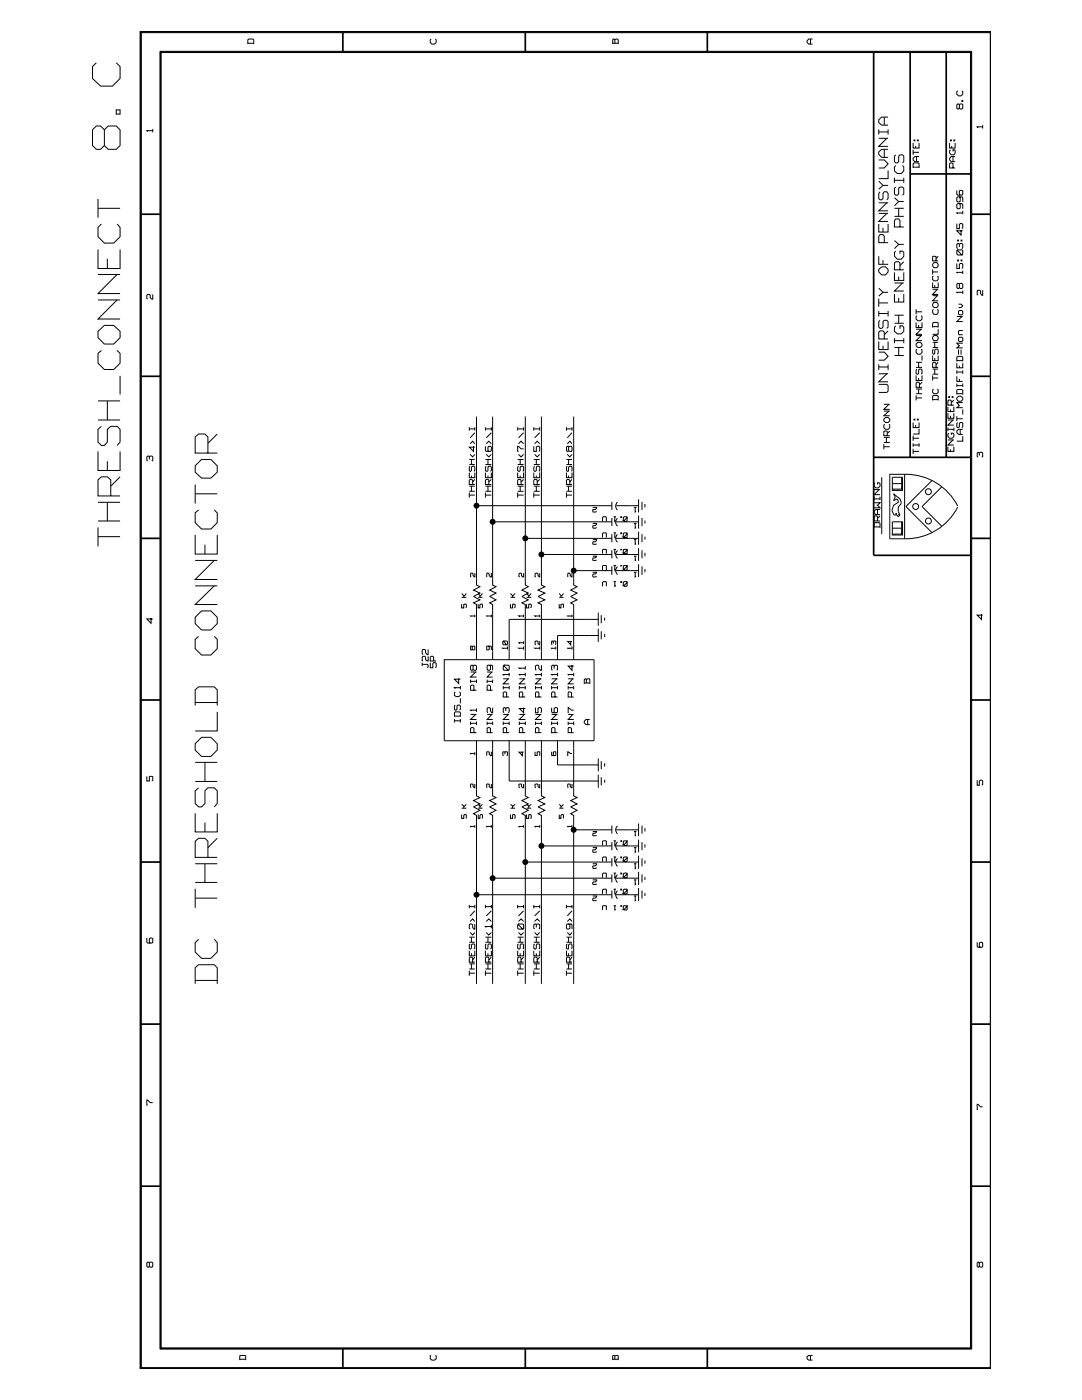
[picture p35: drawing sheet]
<svg xmlns="http://www.w3.org/2000/svg" width="216mm" height="279mm" viewBox="0 0 216 279" stroke-linecap="round" stroke-linejoin="round" font-family="sans-serif">
<g fill="none" stroke="#000" stroke-width=".2">
<path d="M19.2 12.5l-.7 .8v2.4l1.6 1.5h2.3l1.6-1.5v-2.4l-.8-.8M28.2 6.5h169.4v266.5h-169.4zM31.9 10.2h162v259h-162zM49.4 8.8v-.8l.2-.2h.9l.1 .2v.8M49.4 8.6h1.2M86 7.8l-.1 .2v.5l.3 .3h.5l.3-.3v-.5l-.1-.2M122.3 8.6h1.1M122.7 8.6v-.6l.5-.2 .2 .2v.8M122.7 8l-.4-.2v1M161.7 7.8v1M162.1 7.8h-.7l-.4 .3v.4l.4 .3h.7M191.1 18.1l-.2 .2v.5l.4 .3h.5l.3-.3v-.5l-.2-.2"/>
<path d="M19.6 39.7v3.7M20.8 25.9l-.7-.8h-.9l-.7 .8v3.1l.7 .8h.9l.7-.8M21.6 25.1h1.6l.8 .8v3.1l-.8 .8h-1.6l-.8-.8v-3.1zM23.2 21.9h.8v.9h-.8zM30.5 26.1h-1.2l.2 .1M30.5 25.7v.7M175.3 31.9h1.1l.8 .8-.8 .8h-1.1M175.3 25.8v1M175.3 36.2l.9 .8M175.3 27.6h1.9M175.3 26.3h1.9M175.6 38.3l-.3 .3v1l.3 .3h.3l.3-.3v-1l.2-.3h.6l.2 .3v1l-.2 .3"/>
<path d="M176.4 23.4v1.6M176.4 29.8v1.6M177 27.6l-1.7 1.6h1.9M177.2 37h-1l-.9 .8M177.2 34v1.6h-1.9M177.2 29.8h-1.3l-.6 .5v.5l.6 .6h1.3M177.2 23.4h-1.3l-.6 .5v.6l.6 .5h1.3M177.2 25.8v1M178.5 35.5v1M178.5 39.5l.8 .7M178.5 36h1.8M178.7 37.3l-.2 .3v1.1l.2 .2h.4l.2-.2v-1.1l.3-.3h.5l.2 .3v1.1l-.2 .2"/>
<path d="M178.7 33l-.2 .4v.7l.6 .5h.7l.5-.5v-.7l-.2-.4M178.7 30.9l-.2 .3v1.1l.2 .2h.4l.2-.2v-1.1l.3-.3h.5l.2 .3v1.1l-.2 .2M180.3 35.5v1M182.2 33.5v-.8l.2-.2h.8l.2 .2v.8M182.2 28.5v1h1.2v-1M182.2 33.4h1.2M182.2 29.9v1M182.2 30.4h1.2M182.4 27.9h.1v.2h-.1zM182.7 29.1v.4M182.9 31.2v1.1M183 27.9h.2v.2h-.2z"/>
<path d="M183.4 31.2h-.9l-.3 .4v.3l.3 .4h.9M189.5 28.5v1h1.1v-1M189.7 27.9h.1v.2h-.1zM189.7 29.9l-.2 .2v.5l.3 .3h.5l.3-.3-.1-.7h-.3v.3M189.9 29.1v.4M190.2 33.5v-.8l-.5-.2-.2 .2v.8h1.1M190.2 31.2v1.1M190.3 27.9h.2v.2h-.2zM190.6 31.2h-.8l-.3 .4v.3l.3 .4h.8M190.9 38v.8l.2 .1h.8l.2-.1v-.7h-.7v.7l.2 .1M191.4 39.3l.2 .2v.6l-.2 .2h-.3l-.2-.2v-.6l.2-.2h.8l.2 .2v.8M191.4 20.9l.2-.2h.3l.2 .2v.7l-.2 .2h-.3l-.2-.2z"/>
<path d="M191.4 20.9l-.1-.2-.4 .2v.7l.2 .2 .3-.2M191.9 20.1h.2v.1h-.2zM196.1 25.3h-1.1l.2 .2M196.1 25v.7M19.6 49.8v3.8h4.4v-3.8M19.6 41.6h4.4M19.6 59.9h4.4M19.6 54.8h4.4M20.2 44.7l-.6 .7v1.8l1.2 1.3h1.9l1.3-1.3v-1.8l-.6-.7M21.4 51.6v2M23.4 59.9l-3.8 3.8h4.4M23.4 54.8l-3.8 3.8h4.4"/>
<path d="M30.5 58.8v.9l-.5-.3v-.5l-.2-.1h-.3l-.2 .1v.7l.2 .1M175.3 53.8l.6-.5h.8l.5 .5v.5l-.5 .6h-.8l-.6-.6zM175.3 51.1v1.6h1.9M175.3 44.7v1.6h1.9v-1.6M175.3 59.6v1.6M175.3 57.5l.9 .8M175.3 42.6h1.9M175.3 40.5h1.9M176.2 45.5v.8M176.2 51.9v.8M176.4 48.4v-1.2l-.2-.4h-.6l-.3 .4v1.2h1.9M177 42.6l-1.7 1.6h1.9"/>
<path d="M177 40.5l-1.7 1.6h1.9M177.2 58.3h-1l-.9 .8M178.5 58.7v1.6h1.8v-1.6M178.5 54.4v1.6h1.8v-1.6M178.5 56.5h1.8M178.5 48l.8 .8M178.5 43.2h1.8M178.5 41.6h1.8M178.7 50.1l-.2 .3v.7l.6 .6h.7l.5-.6v-.7l-.2-.3h-.5v.5M179.3 41.6v1.6M179.3 55.2v.8M179.3 59.4v.9"/>
<path d="M179.6 53.8v-1.3l-.3-.3h-.6l-.2 .3v1.3h1.8M179.6 45.3v-1.3l-.3-.3h-.6l-.2 .3v1.3h1.8M180.1 56.5l-1.6 1.6h1.8M180.3 48.8h-1l-.8 .8M180.3 40.2h-1l-.8 .9M180.3 52.2l-.7 .8M186.1 56.4v1h1.1v-1M186.1 53.8v1M186.1 59h1.1M186.1 57.7h1.1M186.1 54.3h1.1M186.3 55.1l-.2 .1v.6l.3 .2h.5l.3-.2v-.6l-.2-.1"/>
<path d="M186.4 52.4h.5l.3 .3v.4l-.3 .3h-.5l-.3-.3v-.4zM186.5 56.9v.5M186.8 52.1v-.9h-.7v.9h1.1M187 59l-.9 1h1.1M187 57.7l-.9 1.1h1.1M187.2 51.1l-.4 .5M190.9 52.6v1h.5v-.9l.2-.1h.3l.2 .1v.7l-.2 .2M190.9 50l.2-.1v.1l.8 .9h-.8l-.2-.2zM190.9 44.6v1h.5v-.8l.2-.2h.3l.2 .2v.7l-.2 .1M191.1 51.9h.2v.2h-.2zM191.1 47.9h.2v.2h-.2zM191.1 49.9h.8l.2 .1v.7l-.2 .2"/>
<path d="M191.4 56.7l.2-.1h.3l.2 .1v.7l-.2 .2h-.3l-.2-.2zM191.4 56.7l-.1-.1-.4 .1v.7l.2 .2 .3-.2M191.4 49.3v-.5l-.3-.2-.2 .2v.6l.2 .2M191.4 48.8l.2-.2h.3l.2 .2v.6l-.2 .2M191.4 40.6l.2 .2v.7l-.2 .2h-.3l-.2-.2v-.7l.2-.2h.8l.2 .2v.9M191.8 51.9h.1v.2h-.1zM191.8 47.9h.1v.2h-.1zM191.8 45.9v1l-.9-.8h1.2M192.1 58.3h-1.2l.2 .2M192.1 54.4h-1.2l.2 .1M192.1 42.5h-1.2l.2 .2M192.1 42.1v.7"/>
<path d="M192.1 54v.7M192.1 58v.7M196.1 57.9v1h-.2l-.2-.3v-.5l-.3-.2-.4 .2v.7l.2 .1M19.6 66.1l1.2-1.2h1.9l1.3 1.2v1.3l-1.3 1.3h-1.9l-1.2-1.3zM20.2 69.9l-.6 .6v2l1.2 1.2h1.9l1.3-1.2v-2l-.6-.6M24 75v3.7M175.3 76.7h1.7l.2 .3v1.1l-.2 .2h-1.7M175.3 70.3h1.1l.8 .8-.8 .8h-1.1M175.3 68.2v1.6h1.9v-1.6M175.3 74.6h1.9M175.3 62.1v1.1M175.3 72.7v1.1"/>
<path d="M175.3 73.2h1.9M175.3 62.6h1.9M175.3 60.5h1.9M175.6 63.9l-.3 .3v1.1l.3 .2h.3l.3-.2v-1.1l.2-.3h.6l.2 .3v1.1l-.2 .2M176.2 69v.8M176.4 67.6v-1.3l-.2-.3h-.6l-.3 .3v1.3h1.9M177 74.6l-1.7 1.6h1.9M177.2 62.1v1.1M177.2 72.7v1.1M177.2 66l-.8 .8M178.5 71h1.8M178.5 69.3h1.8"/>
<path d="M178.5 67.5v1M178.5 68h1.8M178.5 64.5h1.8M178.5 62.9h1.8M178.7 65l-.2 .4v.7l.6 .5h.7l.5-.5v-.7l-.2-.4h-.5v.6M179.3 62.9v1.6M179.3 69.3v1.7M180.3 67.5v1M182.8 74.9v1h1.2v-1M182.8 68.7l.3-.4h.5l.4 .4v.3l-.4 .3h-.5l-.3-.3zM182.8 64.3v1.1h1.2v-1.1M182.8 78.6h1.2"/>
<path d="M182.8 61.7v1M182.8 78.9v1M182.8 79.4h1.2M182.8 77.6h1.2M182.8 73.3h1.2M182.8 72.3h1.2M182.8 67h1.2M182.8 65.7h1.2M182.8 62.2h1.2M183 73.7l-.2 .1v.7l.3 .2 .2-.2v-.7l.2-.1h.3l.2 .1v.7l-.2 .2M183 69.7l-.2 .1v.6l.3 .3h.5l.4-.3v-.6l-.2-.1M183 63l-.2 .2v.5l.3 .3h.5l.4-.3v-.5l-.2-.2"/>
<path d="M183.3 64.9v.5M183.3 72.3v1M183.3 75.4v.5M183.3 77.6v1M183.5 77.3v-.8l-.2-.2h-.3l-.2 .2v.8h1.2M183.8 67l-1 1h1.2M183.8 65.7l-1 1h1.2M184 76.3l-.5 .5M184 71v1M186.1 79.9v-.8l.2-.2h.7l.2 .2v.8M186.1 71v1h1.1v-1M186.1 65.4v-.9l.2-.2h.7l.2 .2v.9"/>
<path d="M186.1 69.3h1.1M186.1 79.8h1.1M186.1 74.9v1M186.1 75.4h1.1M186.1 74.7h1.1M186.1 73.7h1.1M186.1 68.3h1.1M186.1 65.2h1.1M186.3 77.6l-.2 .2v.5l.3 .3h.5l.3-.3v-.5l-.2-.2M186.3 69.7l-.2 .1v.7l.2 .2 .2-.2v-.7l.3-.1 .4 .1v.7l-.2 .2M186.3 61.7l-.2 .2v.5l.3 .3h.5l.3-.3v-.5l-.2-.2M186.4 67h.5l.3 .3v.3l-.3 .4h-.5l-.3-.4v-.3z"/>
<path d="M186.4 60.4h.5l.3 .3v.3l-.3 .4h-.5l-.3-.4v-.3zM186.5 68.3v1M186.5 71.5v.5M186.5 73.7v1M186.8 73.3v-.8l-.5-.2-.2 .2v.8h1.1M187.2 65.7v1h-1.1M187.2 72.3l-.4 .5M189.3 79.2h.2v.1h-.2zM190 79.2h.2v.1h-.2zM190.3 79.8l-.5 .5M190.9 79.4l.4-.3h.5l.3 .3v.4l-.3 .3h-.5l-.4-.3zM190.9 78.7v-.8l.2-.2h.8l.2 .2v.8"/>
<path d="M190.9 75.1v1h1.2M190.9 72.5v.9h1.2v-.9M190.9 72.1v-.8l.2-.2h.8l.2 .2v.8M190.9 73.9v.7M190.9 76.5v.7M190.9 78.6h1.2M190.9 77h1.2M190.9 74.3h1.2M190.9 72h1.2M190.9 63.2h1.2M191.3 67.5l.1-.2h.5l.2 .2v.5l-.2 .2h-.5l-.1-.2zM191.3 60.7h.5l.3 .3-.3 .4h-.5"/>
<path d="M191.3 69.8v1M191.3 66.8h.8M191.4 62h.5l.2 .1v.6l-.2 .1h-.5l-.1-.1v-.6zM191.4 73v.4M191.4 75.6v.5M191.8 69.8v1M191.9 63.2l-1 1h1.2M192.1 68.5h-1.2l.5 .5-.5 .4h1.2M192.1 66h-.7l-.1 .1v.5l.1 .2M192.1 73.9v.7M192.1 76.5v.7M19.6 90.1v3.8h4.4v-3.8"/>
<path d="M19.6 83.8h4.4M19.6 80h4.4M20.2 85.1l-.6 .6v2.5l.6 .7h.6l.6-.7v-2.5l.7-.6h1.3l.6 .6v2.5l-.6 .7M21.4 80v3.8M21.4 92v1.9M22.1 99v-3.2l-.7-.6h-1.2l-.6 .6v3.2h4.4M24 95.2l-1.9 1.8M29.8 91.7v-.5l-.3-.2-.2 .2v.7l.2 .1M29.8 91.2l.2-.2h.3l.2 .2v.7l-.2 .1M38.9 93l1.3-1.3h1.9l1.2 1.3v1.2l-1.2 1.2h-1.9l-1.3-1.2zM38.9 96.7v3.8M38.9 98.6h4.4"/>
<path d="M41.5 90.4v-3.2l-.6-.6h-1.3l-.7 .6v3.2h4.4M43.3 86.6l-1.8 1.9M93.6 94.3v1h1.1v-1M93.6 98.8h1.1M93.6 98h1.1M93.6 97h1.1M93.6 92.7h1.1M93.6 91.7h1.1M93.6 85.6h1.1M93.6 85.3v.6M93.6 98.3v1M93.8 93l-.2 .2v.7l.3 .2 .2-.2v-.7l.5-.2 .1 .2v.7l-.1 .2"/>
<path d="M93.8 90.7l.5 .5 .4-.5M93.8 88.6l.5-.5 .4 .5M94.1 91.7v1M94.1 94.9v.4M94.1 97v1M94.3 96.7v-.9l-.5-.1-.2 .1v.9h1.1M94.5 89.1v1l-.9-.9h1.1M94.7 85.3v.6M94.7 95.7l-.4 .5M94.7 86.4l-.9 1M95.1 83.1v17.8M96.9 94.3v1h1.1v-1"/>
<path d="M96.9 89.1v.8l.1 .2h.9l.1-.2v-.7l-.1-.1h-.4l-.1 .1v.7l.1 .2M96.9 98.8h1.1M96.9 98h1.1M96.9 97h1.1M96.9 92.7h1.1M96.9 91.7h1.1M96.9 85.6h1.1M96.9 85.3v.6M96.9 98.3v1M97 93l-.1 .2v.7l.1 .2 .4-.2v-.7l.1-.2h.4l.1 .2v.7l-.1 .2M97 90.7l.5 .5 .5-.5M97 88.6l.5-.5 .5 .5"/>
<path d="M97.4 91.7v1M97.4 94.9v.4M97.4 97v1M97.5 96.7v-.9l-.1-.1h-.4l-.1 .1v.9h1.1M98 95.7l-.5 .5M98 86.4l-1 1M98 85.3v.6M98.3 83.1v21M103.3 94.3v1h1.2v-1M103.3 98.8h1.2M103.3 98h1.2M103.3 97h1.2"/>
<path d="M103.3 92.7h1.2M103.3 91.7h1.2M103.3 85.6h1.2M103.3 85.3v.6M103.3 98.3v1M103.5 93l-.2 .2v.7l.3 .2 .2-.2v-.7l.2-.2h.3l.2 .2v.7l-.2 .2M103.5 90.7l.5 .5 .5-.5M103.5 88.6l.5-.5 .5 .5M103.8 91.7v1M103.8 94.9v.4M103.8 97v1M104 96.7v-.9l-.2-.1h-.3l-.2 .1v.9h1.2"/>
<path d="M104.5 89.6h-.5l-.5-.5h-.2v1h.2M104.5 95.7l-.5 .5M104.5 86.4l-1 1M104.5 85.3v.6M104.8 83.1v24.3M106.5 94.3v1h1.2v-1M106.5 89.1v1h.5v-.9l.2-.1h.3l.2 .1v.7l-.2 .2M106.5 98.8h1.2M106.5 98h1.2M106.5 97h1.2M106.5 92.7h1.2M106.5 91.7h1.2"/>
<path d="M106.5 85.6h1.2M106.5 85.3v.6M106.5 98.3v1M106.7 93l-.2 .2v.7l.2 .2 .3-.2v-.7l.2-.2h.3l.2 .2v.7l-.2 .2M106.7 90.7l.5 .5 .5-.5M106.7 88.6l.5-.5 .5 .5M107 91.7v1M107 94.9v.4M107 97v1M107.2 96.7v-.9l-.2-.1h-.3l-.2 .1v.9h1.2M107.7 95.7l-.5 .5M107.7 86.4l-1 1"/>
<path d="M107.7 85.3v.6M108 83.1v27.6M113 94.3v1h1.1v-1M113 85.3v.6M113 98.3v1M113 98.8h1.1M113 98h1.1M113 97h1.1M113 92.7h1.1M113 91.7h1.1M113 85.6h1.1M113.2 93l-.2 .2v.7l.4 .2 .1-.9 .5-.2v1.1"/>
<path d="M113.2 90.7l.5 .5 .4-.5M113.2 88.6l.5-.5 .4 .5M113.5 89.2l.5-.1v1l-.5-.2zM113.5 89.2l-.1-.1-.4 .1v.7l.2 .2 .3-.2M113.5 91.7v1M113.5 94.9v.4M113.5 97v1M113.7 96.7v-.9l-.5-.1-.2 .1v.9h1.1M114.1 95.7l-.4 .5M114.1 86.4l-.9 1M114.1 85.3v.6M114.5 83.1v30.8"/>
<path d="M127.4 99.7v2.6M174.4 99.1v.7M174.4 99.6h1.2M174.4 97.7h1.2M174.6 96.4l-.2 .1v.5l.4 .4h.5l.3-.4v-.5l-.2-.1h-.3v.3M175.4 97.7l-1 1h1.2M175.6 99.1v.7M175.9 95.2v11.4M176.4 83.7l.3-.4h.5l.3 .4v.3l-.3 .3h-.5l-.3-.3zM176.4 88.6v1.1M176.4 89.2h1.1M176.4 88.3h1.1"/>
<path d="M176.4 87.3h1.1M176.4 82h1.1M176.4 80.7h1.1M176.5 84.7l-.1 .1v.5l.3 .4h.5l.3-.4v-.5l-.1-.1M176.9 87.3v1M177 87v-.9h-.6v.9h1.1M177.4 82l-1 1h1.1M177.4 80.7l-1 1h1.1M177.5 94.6v12.9a16.5 16.5 0 0 0 7.8-.9 11.6 11.6 0 0 0 5.8-5.4M177.5 94.7h3.3M177.5 86l-.5 .5M178.1 95.2h2v2.7h-2z"/>
<path d="M178.1 96.5h2M178.3 98.6l1.3 1 .2 .6v.3l-.6 .7v.9l.4 .7-.4 .3-.2-.3h-.6l-.4-.9 .3-1.1 .9-.6v-.3l-.2-.3-.7 .3 .3-.7zM179.9 95.2v2.4h-1.8M180.5 94.7v12.8M180.8 94.7a11.6 11.6 0 0 1 10.3 6.3M182.2 84.3v1h1.2v-1M182.2 87v1M182.2 88.5v.7M182.2 89.6v1M182.2 90.1h1.2M182.2 88.8h1.2M182.2 87.5h1.2"/>
<path d="M182.4 83.7h.1v.1h-.1zM182.7 84.8v.5M183 83.7h.2v.1h-.2zM183.4 85.6v1h-1.2M183.4 88.5v.7M185.9 95.9l-5.1 5.2 5.1 5.2M187.9 97.2l-3.9 3.9 3.9 3.9M189.1 89.2v.9h1.2v-.9M189.1 82.5v1h1.2v-1M189.1 81.2v.9h1.2v-.9M189.1 87.8h1.2M189.1 85.3v.7"/>
<path d="M189.1 85.7h1.2M189.1 83.8h1.2M189.3 86.4l-.2 .2v.5l.4 .4h.5l.3-.4v-.5l-.1-.2h-.4v.4M189.7 81.7v.4M189.7 83v.5M189.7 89.7v.4M189.8 80.9v-.9l-.1-.2h-.4l-.2 .2v.9h1.2M190.2 87.8l-1.1 1h1.2M190.2 83.8l-1.1 1h1.2M190.3 85.3v.7M190.9 83.1v1M190.9 83.6h1.2"/>
<path d="M191.1 84.3l-.2 .2v.7l.4 .1 .1-.1v-.7l.2-.2h.3l.2 .2v.7l-.2 .1M191.6 85.7v1M192.1 87v1.1h-1.2M192.1 85.7h-.8l-.4 .3v.4l.4 .3h.8M192.1 80.3h-1.2l.5 .6-.5 .5h1.2M192.1 81.7v1M195.4 90.9v-.5l-.2-.1-.2 .1v.7l.2 .2M195.4 90.4l.3-.1 .4 .1v.7l-.2 .2M19.6 105.2v3.9M19.6 107.1h4.4M19.6 104h4.4M19.6 100.2h4.4"/>
<path d="M21.4 100.2v3.8M38.9 106.8v3.8h4.4v-3.8M38.9 116.9h4.4M38.9 111.8h4.4M39.6 101.8l-.7 .6v1.9l1.3 1.3h1.9l1.2-1.3v-1.9l-.5-.6M40.9 108.7v1.9M42.8 116.9l-3.9 3.7h4.4M42.8 111.8l-3.9 3.9h4.4M92.1 119.2h.9M92.1 118.4l.4 .5M93 118.4l-.3 .5h-.2v.3M94.7 114.4v.7l-.3-.2v-.3l-.2-.2h-.2l-.1 .2 .1 .5"/>
<path d="M95.4 119.2h.9M95.4 118.4l.4 .5M96.3 118.4l-.4 .5h-.1v.3M98 114.4v.7l-.4-.2v-.3l-.1-.2h-.3l-.1 .2 .1 .5M101.9 119.2h.9M101.9 118.4l.4 .5M102.8 118.4l-.5 .5v.3M104.5 114.4v.7l-.4-.2-.1-.5-.5 .2v.5h.2M105.1 119.2h.9M105.1 118.4l.4 .5M106 118.4l-.5 .5v.3M107.7 114.4v.7l-.3-.2v-.3l-.2-.2-.4 .2v.5h.1"/>
<path d="M111.6 119.2h.8M111.6 118.4l.3 .5M112.4 118.4l-.3 .5h-.2v.3M114.1 114.4v.7l-.3-.2v-.3l-.2-.2h-.2l-.1 .2 .1 .5M118.3 111h.7l-.2 .3h-.4l-.1 .2 .1 .3h.6M118.3 107.7h.7l-.2 .4h-.4l-.1 .2 .1 .3 .6-.1M118.3 104.5h.7l-.2 .4-.5 .1 .1 .4h.5l.1-.2M118.3 114.2h.7l-.2 .4h-.4v.5h.5l.1-.1M118.3 101.3h.7l-.2 .4-.5 .1 .1 .4h.5l.1-.2M120.2 117v-.8l.2-.1h.5l.1 .9M120.2 113.8v-.9h.2h.6v.9M120.2 110.5v-.8l.2-.1 .6 .1v.8"/>
<path d="M120.2 107.3v-.8l.2-.2h.5l.1 1M120.2 104.1v-.8l.2-.2h.5l.1 1M122.1 100.9h-27v15.9l.7 .3-1.3 .7 1.3 .6-1.3 .6 1.3 .7-1.3 .6 .6 .3v11.1M122.1 113.9h-7.6v2.9l.6 .3-1.2 .7 1.2 .6-1.2 .6 1.2 .7-1.2 .6 .6 .3v11.1M122.1 110.7h-14.1v6.1l.7 .3-1.3 .7 1.3 .6-1.3 .6 1.3 .7-1.3 .6 .6 .3v11.1M122.1 107.4h-17.3v9.4l.6 .3-1.3 .7 1.3 .6-1.3 .6 1.3 .7-1.3 .6 .7 .3v11.1M122.1 104.1h-23.8v12.7l.7 .3-1.3 .7 1.3 .6-1.3 .6 1.3 .7-1.3 .6 .6 .3v11.1M122.1 100.2v1.6M122.1 103.4v1.6M122.1 106.6v1.6M122.1 109.8v1.6M122.1 113v1.7"/>
<path d="M122.4 116.1h.5M122.4 112.9h.5M122.4 109.6h.5M122.4 106.3h.5M122.4 103.1h.5M122.7 116.1v.9l.2-.2M122.7 112.9v.9l.2-.2M122.7 109.6v.9l.2-.1M122.7 106.3v1l.2-.1M122.7 103.1v1l.2-.2M122.9 113.9h4.5M122.9 110.7h4.5"/>
<path d="M122.9 107.4h4.5M122.9 104.1h4.5M122.9 100.9h4.5M123.2 113.1a1.02 1.02 0 0 0 0 1.6M123.2 109.9a1.02 1.02 0 0 0 0 1.5M123.2 106.7a1.02 1.02 0 0 0 0 1.5M123.2 103.4a1.02 1.02 0 0 0 0 1.6M123.2 100.2a1.02 1.02 0 0 0 0 1.6M123.9 116.1h.1v.1h-.1zM123.9 112.9h.1zM123.9 109.6l.1 .1zM123.9 106.3h.1v.2h-.1z"/>
<path d="M123.9 103.1h.1v.2h-.1zM124.4 116.8h.1l.6-.6v.8h-.6zM124.4 113.6h.1l.6-.7v.9h-.6zM124.4 110.4h.1l.6-.7v.8zM124.4 107.2h.1l.6-.7v.8zM124.4 103.9h.1l.6-.6v.8h-.6zM125.1 116.2v-.1h-.6l-.1 .1v.6M125.1 112.9h-.7v.7M125.1 109.7h-.7v.7M125.1 106.5v-.2h-.6l-.1 .2v.7M125.1 103.3v-.2h-.6l-.1 .2v.6M126.5 111h.5"/>
<path d="M126.5 107.7h.5M126.5 104.5h.5M126.5 114.2h.5M126.5 101.3h.5M126.7 111v.8h.2M126.7 107.7v.9l.2-.1M126.7 104.5v.9l.2-.2M126.7 114.2v.9l.2-.1M126.7 101.3v.9l.2-.2M127.4 102.9v2.6M127.4 106.1v2.6M127.4 109.4v2.5"/>
<path d="M127.4 112.6v2.5M128.1 100.2v1.6M128.1 103.4v1.6M128.1 106.6v1.6M128.1 109.8v1.6M128.1 113v1.7M128.7 100.6v.7M128.7 103.9v.6M128.7 107.1v.6M128.7 110.3v.7M128.7 113.5v.7M174.4 105.3v-.8l.2-.2h.8l.2 .2v.8"/>
<path d="M174.4 100.3h1.2l-.5 .5M174.4 105.2h1.2M174.9 100.8h.2l.5 .5h-1.2M175.1 104v-.9l-.2-.1h-.3l-.2 .1v.9h1.2M175.1 101.7v1M175.6 101.7h-.8l-.4 .3v.4l.4 .3h.8M175.6 103l-.5 .5M178.1 104.1h2v2.7h-2zM178.1 105.4h2M179.2 102.6l.3 .3M179.9 104.1v2.5h-1.8M30.1 123.4v1l-.8-.9h1.2"/>
<path d="M38.9 123.2l1.3-1.3h1.9l1.2 1.3v1.3l-1.2 1.2h-1.9l-1.3-1.2zM39.6 127l-.7 .6v1.9l1.3 1.2h1.9l1.2-1.2v-1.9l-.5-.6M84.2 132.6h1.1l.1 .2v.3l-.1 .2M84.2 132.2v.7M85.4 131v.9l-.5-.2v-.6l-.1-.1h-.4l-.2 .1v.7l.2 .1M85.4 129.6v1l-.5-.3v-.5l-.1-.2h-.4l-.2 .2v.7l.2 .1M85.9 132.2v1.1h.5v-.9l.1-.2h.4l.1 .2v.7l-.1 .2M86.5 131.9v-.8l-.1-.1h-.4l-.1 .1v.8h1.1M88.6 131.7h29.9v16.1h-29.9zM90.8 138.1l-.1 .2v.5l.3 .2h.5l.4-.2v-.5l-.2-.2M91.5 135.4v1l-.8-.8h1.2M91.9 137.2h-1.2l.1 .2"/>
<path d="M91.9 136.9v.7M91.9 139.4v1M92.1 120.6v.7h.4v-.7h.5v.7M93.9 135.6v.7M93.9 136h1.2M93.9 134.1h1.2M94.2 129h.5v.7l-.5-.1zM94.2 129h-.3v.6h.3M94.4 132.9l.2-.1h.3l.2 .1v.7l-.2 .2h-.3l-.2-.2zM94.4 132.9l-.2-.1-.3 .1v.7l.2 .2 .3-.2M94.6 137.8v-.9l-.2-.2h-.3l-.2 .2v.9h1.2M94.7 122.9h-.8l.1 .1"/>
<path d="M94.7 122.7v.5M94.9 134.1l-1 1h1.2M95.1 135.6v.7M95.4 120.6v.7h.4v-.7h.5l-.1 .7M97.2 135.6v.7M97.2 136h1.1M97.2 134.1h1.1M97.5 128.9l.1 .1v.6h-.5l.1-.7h.7l.1 .1v.7M97.6 132.8l.3 .1v.7l-.3 .2-.4-.2v-.7l.2-.1h.7l.2 .1v.9M97.9 137.8v-.9l-.5-.2-.2 .2v.9h1.1M98 122.9h-.9l.1 .1M98 122.7v.5"/>
<path d="M98.1 134.1l-.9 1h1.1M98.3 135.6v.7M100.3 128l.2-.1 .6 .8h-.6l-.2-.2zM100.4 132.9l.2-.1v.1l.8 .9h-.8l-.2-.2zM100.4 136.9v.7M100.4 137.2h1.2M100.4 135.5h1.2M100.5 127.9l.8 .1v.5l-.2 .2M100.6 132.8h.8l.2 .1v.7l-.2 .2M101.1 139.1v-.8l-.2-.2h-.3l-.2 .2v.8h1.2M101.3 129.4h-1l.2 .1M101.3 129v.6"/>
<path d="M101.4 135.5l-1 1h1.2M101.6 134.6h-1.2l.2 .2M101.6 134.3v.7M101.6 136.9v.7M101.9 120.6v.7h.4l.1-.7h.4v.6l-.2 .1M103.6 136.9v.7M103.6 137.2h1.2M103.6 135.5h1.2M104.3 139.1v-.8l-.2-.2h-.3l-.2 .2v.8h1.2M104.5 122.9h-1l.2 .1M104.5 129.4h-1l.2 .1M104.5 128.3h-1l.2 .1"/>
<path d="M104.5 122.7v.5M104.5 128v.5M104.5 129v.6M104.6 135.5l-1 1h1.2M104.8 134.6h-1.2l.2 .2M104.8 133.3h-1.2l.2 .1M104.8 132.9v.7M104.8 134.3v.7M104.8 136.9v.7M105.1 120.6v.7h.4l.1-.7h.4v.6l-.2 .1M106.8 136.9v.7M106.8 137.2h1.2"/>
<path d="M106.8 135.5h1.2M107.5 139.1v-.8l-.1-.2h-.4l-.2 .2v.8h1.2M107.7 122.9h-.9l.1 .1M107.7 129.4h-.9l.1 .1M107.7 127.9v.8l-.3-.3v-.4h-.6v.5l.1 .2M107.7 122.7v.5M107.7 129v.6M107.9 135.5l-1.1 1h1.2M108 134.6h-1.2l.2 .2M108 132.8v1l-.5-.4v-.5l-.1-.1h-.4l-.2 .1v.7l.2 .2M108 134.3v.7M108 136.9v.7"/>
<path d="M110.1 136.9v.7M110.1 137.2h1.2M110.1 135.5h1.2M110.4 128.4v-.4l-.2-.1v.8M110.4 128h.5l-.1 .7M110.6 133.4v-.5l-.4-.1-.1 .1v.7l.1 .2M110.6 132.9l.1-.1h.4l.2 .1v.7l-.2 .2M110.7 139.1v-.8l-.1-.2h-.4l-.1 .2v.8h1.2M110.9 129.4h-.8l.1 .1M110.9 129v.6M111.1 135.5l-1 1h1.2M111.3 134.6h-1.2l.1 .2"/>
<path d="M111.3 134.3v.7M111.3 136.9v.7M111.6 120.6v.7h.3v-.7h.5v.7M113.4 136.9v.7M113.4 137.2h1.1M113.4 135.5h1.1M113.9 127.9v.8l-.6-.7h.8M114 139.1v-.8l-.5-.2-.1 1h1.1M114.1 132.8v1l-.7-.9h1.1M114.1 122.9h-.8l.1 .1M114.1 129.4h-.8l.1 .1M114.1 122.7v.5"/>
<path d="M114.1 129v.6M114.3 135.5l-.9 1h1.1M114.5 134.6h-1.1l.1 .2M114.5 134.3v.7M114.5 136.9v.7M116.6 136.3h1.1M117 136.3v-.7l.6-.1 .1 1M117 135.6l-.1-.1-.3 .1v.9M119.4 122.3v2.6M119.4 125.5v2.6M119.4 123.6h-17.8v8.1M119.4 126.8h-8.1v4.9"/>
<path d="M120 122.8v1.6M120 126v1.6M120.6 123.3v.6M120.6 126.5v.7M195.8 122.6v1l-.8-.8h1.1M29.3 154.9v1h.5v-.9h.7v.7l-.2 .2M38.9 140.8v-3.1l.7-.6h3.2l.5 .6v3.1M38.9 156h4.4M38.9 152.1h4.4M38.9 140.2h4.4M39.6 157.2l-.7 .6v2.6l.7 .6h.6l.7-.6v-2.6l.6-.6h1.3l.5 .6v2.6l-.5 .6M40.2 147.2h1.9l1.2 1.2v1.3l-1.2 1.3h-1.9l-1.3-1.3v-1.3z"/>
<path d="M40.9 152.1v3.9M43.3 142.1v3.8h-4.4M90.7 143v-.8l.1-.1h.9l.2 .1v.8M90.7 143.5v.7M90.7 143.8h1.2M90.7 142.9h1.2M90.8 140.7l-.1 .2v.7l.1 .1 .4-.1v-.7l.2-.2h.3l.2 .2v.7l-.2 .1M91.9 143.5v.7M93.9 144v.7M93.9 144.4h1.2M93.9 142.6h1.2M94.6 146.2v-.8l-.2-.2h-.3l-.2 .2v.8h1.2"/>
<path d="M94.7 156.5v.7l-.3-.2v-.5h-.2h-.3l.1 .7M94.7 150.4h-.8l.1 .1M94.7 150.1v.6M94.9 142.6l-1 1h1.2M95.1 147.8v11l.7 .4-1.3 .6 1.3 .6-1.3 .6 1.3 .7-1.3 .7 .6 .3v15.9M95.1 141.7h-1.2l.2 .2M95.1 141.4v.7M95.1 144v.7M97.2 144.4h1.1M97.2 142.6h1.1M97.2 144v.7M97.9 146.2v-.8l-.5-.2-.2 .2v.8h1.1"/>
<path d="M98 156.5v.7l-.4-.2v-.5h-.4v.7M98 150v.8l-.4-.3v-.4l-.1-.1-.4 .1 .1 .7M98.1 142.6l-.9 1h1.1M98.3 147.8v11l.7 .4-1.3 .6 1.3 .6-1.3 .6 1.3 .7-1.3 .7 .6 .3v12.6M98.3 141.2v1h-.2l-.2-.3v-.5l-.3-.2-.4 .2v.7l.2 .1M98.3 144v.7M100.4 144.4h1.2M100.4 142.6h1.2M100.4 144v.7M100.8 150.5v-.4h-.5v.6l.2 .1M100.8 150.1h.5v.6l-.2 .1M100.9 141.9v-.5l-.3-.2-.2 .2v.7l.2 .1"/>
<path d="M100.9 141.4l.2-.2h.3l.2 .2v.7l-.2 .1M101.1 146.2v-.8l-.2-.2h-.3l-.2 .2v.8h1.2M101.4 142.6l-1 1h1.2M101.6 147.8v8.1h17.8M101.6 144v.7M103.6 144.4h1.2M103.6 142.6h1.2M103.6 144v.7M104.2 150v.8l-.7-.7h1M104.3 146.2v-.8l-.2-.2h-.3l-.2 .2v.8h1.2M104.5 141.2v1l-.9-.8h1.2M104.5 156.5v.7l-.4-.2-.1-.5h-.5v.6l.2 .1"/>
<path d="M104.6 142.6l-1 1h1.2M104.8 147.8v11l.6 .4-1.3 .6 1.3 .6-1.3 .6 1.3 .7-1.3 .7 .7 .3v9.3M104.8 144v.7M106.8 150v.8h.4v-.7l.2-.1 .3 .1-.1 .7M106.8 141.2v1h.6v-.8l.1-.2h.4l.1 .2v.7l-.1 .1M106.8 144.4h1.2M106.8 142.6h1.2M106.8 144v.7M107.5 146.2v-.8l-.1-.2h-.4l-.2 .2v.8h1.2M107.7 156.5v.7l-.3-.2v-.5h-.6v.6l.1 .1M107.9 142.6l-1.1 1h1.2M108 147.8v11l.7 .4-1.3 .6 1.3 .6-1.3 .6 1.3 .7-1.3 .7 .6 .3v6.1"/>
<path d="M108 144v.7M110.1 141.2v.9l.1 .1h.9l.2-.1v-.7l-.2-.2h-.4l-.1 .2v.7l.1 .1M110.1 150l.1 .8h.6l.1-.7h-.5v.6l.2 .1M110.1 144.4h1.2M110.1 142.6h1.2M110.1 144v.7M110.7 146.2v-.8l-.1-.2h-.4l-.1 .2v.8h1.2M111.1 142.6l-1 1h1.2M111.3 147.8v4.9h8.1M111.3 144v.7M113.4 144.4h1.1M113.4 142.6h1.1"/>
<path d="M113.4 144v.7M114 146.2v-.8l-.5-.2-.1 1h1.1M114.1 156.5v.7l-.3-.2v-.5h-.2h-.3l.1 .7M114.1 150.4h-.3l-.5-.4 .1 .8M114.3 142.6l-.9 1h1.1M114.5 147.8v11l.6 .4-1.2 .6 1.2 .6-1.2 .6 1.2 .7-1.2 .7 .6 .3v2.9M114.5 141.7h-.5l-.6-.5 .1 1M114.5 144v.7M117.3 143.6v1M117.7 143.6h-.8l-.3 .3v.4l.3 .3h.8M119.4 151.4v2.5M119.4 154.6v2.6"/>
<path d="M120 151.9v1.6M120 155.1v1.6M120.6 152.3v.7M120.6 155.6v.6M195 155.7v1h.4v-.8l.3-.2 .4 .2v.6l-.2 .2M38.9 162.3v3.7h4.4v-3.7M38.9 177.4v3.8M38.9 179.2h4.4M38.9 176.1h4.4M38.9 172.4h4.4M40.9 164.2v1.8M40.9 172.4v3.7"/>
<path d="M41.5 171.1v-3.2l-.6-.6h-1.3l-.7 .6v3.2h4.4M43.3 167.3l-1.8 1.9M92.1 162.6v.7h.4v-.6l.5-.1v.7M92.1 161.3h.9M92.1 160.5l.4 .4M93 160.5l-.5 .4v.4M94.7 164.9h-.8l.1 .2M94.7 164.7v.5M95.4 162.6v.7h.4v-.6l.1-.1h.3l.1 .1-.1 .6M95.4 161.3h.9M95.4 160.5l.4 .4M96.3 160.5l-.5 .4v.4"/>
<path d="M98 164.9h-.9l.1 .2M98 164.7v.5M101.9 162.6v.7h.4l.1-.7 .4 .1v.5l-.2 .1M101.9 161.3h.9M101.9 160.5l.4 .4M102.8 160.5l-.5 .4v.4M104.5 164.9h-1l.2 .2M104.5 164.7v.5M105.1 162.6v.7h.4l.1-.7 .4 .1v.5l-.2 .1M105.1 161.3h.9M105.1 160.5l.4 .4M106 160.5l-.5 .4v.4"/>
<path d="M107.7 164.9h-.9l.1 .2M107.7 164.7v.5M111.6 162.6v.7h.3v-.6l.2-.1h.3v.1v.6M111.6 161.3h.8M111.6 160.5l.3 .4M112.4 160.5l-.5 .4v.4M114.1 164.9h-.8l.1 .2M114.1 164.7v.5M118.3 165.9h.7l-.2 .4h-.4l-.1 .2 .1 .3 .6-.1M118.3 175.6h.7l-.2 .4-.5 .1 .1 .4h.5l.1-.1M118.3 178.8h.7l-.2 .4h-.4l-.1 .2 .1 .3h.6M118.3 169.2h.7l-.2 .4-.5 .1 .1 .4h.5l.1-.2"/>
<path d="M118.3 172.4h.7l-.2 .4-.5 .1 .1 .4h.5l.1-.2M120.2 168.7v-.8l.2-.1 .6 .1v.8M120.2 172v-.8l.2-.2h.5l.1 1M120.2 175.2v-.8l.2-.2h.5l.1 1M120.2 178.4v-.8l.2-.1h.5l.1 .9M122.1 165.6h-7.6v30.7M122.1 168.8h-14.1v27.5M122.1 172h-17.3v24.3M122.1 175.3h-23.8v21M122.1 178.6h-27v17.7M122.1 164.8v1.6M122.1 168.1v1.6"/>
<path d="M122.1 171.3v1.6M122.1 174.5v1.6M122.1 177.7v1.6M122.4 167.8h.5M122.4 171h.5M122.4 174.2h.5M122.4 177.5h.5M122.7 167.8v.9l.2-.1M122.7 171v1l.2-.2M122.7 174.2v1l.2-.2M122.7 177.5v.9l.2-.1M122.9 165.6h4.5"/>
<path d="M122.9 168.8h4.5M122.9 172h4.5M122.9 175.3h4.5M122.9 178.6h4.5M123.2 164.8a1.02 1.02 0 0 0 0 1.6M123.2 168a1.02 1.02 0 0 0 0 1.6M123.2 171.3a1.02 1.02 0 0 0 0 1.6M123.2 174.6a1.02 1.02 0 0 0 0 1.5M123.2 177.8a1.02 1.02 0 0 0 0 1.6M123.9 167.8l.1 .1zM123.9 171h.1v.2h-.1zM123.9 174.2h.1v.2h-.1z"/>
<path d="M123.9 177.5h.1v.1h-.1zM124.4 168.6h.1l.6-.7v.8h-.6zM124.4 171.8h.1l.6-.6v.8h-.6zM124.4 175h.1l.6-.6v.8h-.6zM124.4 178.3h.1l.6-.7v.8zM125.1 167.9h-.7v.7M125.1 171.2v-.2h-.6l-.1 .2v.6M125.1 174.4v-.2h-.6l-.1 .2v.6M125.1 177.6v-.1h-.6l-.1 .1v.7M126.5 172.4h.5M126.5 165.9h.5M126.5 175.6h.5"/>
<path d="M126.5 178.8h.5M126.5 169.2h.5M126.7 165.9v.9l.2-.1M126.7 175.6v.9l.2-.1M126.7 178.8v.9h.2M126.7 169.2v.9l.2-.2M126.7 172.4v.9l.2-.2M127.4 164.3v2.6M127.4 167.6v2.5M127.4 170.8v2.6M127.4 174v2.6M127.4 177.2v2.6"/>
<path d="M128.1 164.8v1.6M128.1 168.1v1.6M128.1 171.3v1.6M128.1 174.5v1.6M128.1 177.7v1.6M128.7 165.3v.6M128.7 168.5v.7M128.7 171.7v.7M128.7 175v.6M128.7 178.2v.6M29.3 187.2v.8l.2 .2h.8l.2-.2v-.6l-.2-.2h-.3l-.2 .2v.6l.2 .2M38.9 196.3v-3.2l.7-.6h3.2l.5 .6v3.2"/>
<path d="M38.9 195.7h4.4M39.6 187.5l-.7 .6v1.9l1.3 1.3h1.9l1.2-1.3v-1.9l-.5-.6M93.6 189.7v1.1h1.1v-1.1M93.6 194.2h1.1M93.6 193.4h1.1M93.6 192.4h1.1M93.6 188h1.1M93.6 187h1.1M93.6 180.9h1.1M93.6 180.6v.7M93.6 193.7v1M93.8 188.4l-.2 .2v.6l.2 .2 .3-.2v-.6l.2-.2 .4 .2v.6l-.1 .2"/>
<path d="M93.8 186.1l.5 .5 .4-.5M93.8 183.9l.5-.5 .4 .5M94.1 187v1M94.1 190.2v.6M94.1 192.4v1M94.3 192v-.8l-.5-.2-.2 .2v.8h1.1M94.7 184.4v1h-.1l-.3-.3v-.5l-.2-.2-.5 .2v.7l.2 .1M94.7 191l-.4 .6M94.7 181.8l-.9 1M94.7 180.6v.7M96.9 189.7v1.1h1.1v-1.1M96.9 180.6v.7"/>
<path d="M96.9 193.7v1M96.9 194.2h1.1M96.9 193.4h1.1M96.9 192.4h1.1M96.9 188h1.1M96.9 187h1.1M96.9 180.9h1.1M97 188.4l-.1 .2v.6l.1 .2 .4-.2v-.6l.1-.2h.4l.1 .2v.6l-.1 .2M97 186.1l.5 .5 .5-.5M97 183.9l.5-.5 .5 .5M97.4 187v1M97.4 190.2v.6"/>
<path d="M97.4 192.4v1M97.5 192v-.8l-.1-.2h-.4l-.1 .2v.8h1.1M98 184.9h-1.1l.1 .2M98 180.6v.7M98 184.6v.7M98 191l-.5 .6M98 181.8l-1 1M103.3 189.7v1.1h1.2v-1.1M103.3 184.6l.2-.2v.2l.8 .8h-.8l-.2-.1zM103.3 180.6v.7M103.3 193.7v1M103.3 194.2h1.2"/>
<path d="M103.3 193.4h1.2M103.3 192.4h1.2M103.3 188h1.2M103.3 187h1.2M103.3 180.9h1.2M103.5 188.4l-.2 .2v.6l.2 .2 .3-.2v-.6l.2-.2h.3l.2 .2v.6l-.2 .2M103.5 186.1l.5 .5 .5-.5M103.5 184.4h.8l.2 .2v.7l-.2 .1M103.5 183.9l.5-.5 .5 .5M103.8 187v1M103.8 190.2v.6M103.8 192.4v1"/>
<path d="M104 192v-.8l-.2-.2h-.3l-.2 .2v.8h1.2M104.5 180.6v.7M104.5 191l-.5 .6M104.5 181.8l-1 1M106.5 189.7v1.1h1.2v-1.1M106.5 180.6v.7M106.5 193.7v1M106.5 194.2h1.2M106.5 193.4h1.2M106.5 192.4h1.2M106.5 188h1.2M106.5 187h1.2"/>
<path d="M106.5 180.9h1.2M106.7 188.4l-.2 .2v.6l.2 .2 .3-.2v-.6l.2-.2h.3l.2 .2v.6l-.2 .2M106.7 186.1l.5 .5 .5-.5M106.7 183.9l.5-.5 .5 .5M107 185.1v-.5l-.3-.2-.2 .2v.7l.2 .1M107 184.6l.2-.2h.3l.2 .2v.7l-.2 .1M107 187v1M107 190.2v.6M107 192.4v1M107.2 192v-.8l-.2-.2h-.3l-.2 .2v.8h1.2M107.7 180.6v.7M107.7 191l-.5 .6"/>
<path d="M107.7 181.8l-1 1M113 189.7v1.1h1.1v-1.1M113 180.6v.7M113 193.7v1M113 194.2h1.1M113 193.4h1.1M113 192.4h1.1M113 188h1.1M113 187h1.1M113 180.9h1.1M113.2 188.4l-.2 .2v.6l.4 .2 .1-.8 .5-.2v1M113.2 186.1l.5 .5 .4-.5"/>
<path d="M113.2 183.9l.5-.5 .4 .5M113.5 184.4l.2 .2v.7l-.2 .1-.5-.1v-.7l.2-.2h.8l.1 1M113.5 187v1M113.5 190.2v.6M113.5 192.4v1M113.7 192v-.8l-.5-.2-.2 .2v.8h1.1M114.1 180.6v.7M114.1 191l-.4 .6M114.1 181.8l-.9 1M120.2 181.6v-.8h.2h.6v.8M122.4 180.8h.5M122.7 180.8v.8l.2-.1"/>
<path d="M123.9 180.8h.1zM124.4 181.5h.1l.6-.7v.8zM125.1 180.8h-.7v.7M195 188v.9l.2 .2h.7l.2-.2v-.7l-.2-.2-.5 .2v.7l.3 .2M30.5 220h-.5l-.5-.5h-.2v1.1h.2M196.1 220.9h-.4l-.5-.5h-.2v1h.2M29.8 252.1l.2-.2h.3l.2 .2v.6l-.2 .2h-.3l-.2-.2zM29.8 252.1l-.2-.2-.3 .2v.6l.2 .2 .3-.2M195.4 252.1l.3-.2 .4 .2v.6l-.2 .2-.5-.2zM195.4 252.1l-.2-.2-.2 .2v.6l.2 .2 .2-.2M47.8 271.4v-.8l.2-.1 1 .1v.8M47.8 271.3h1.2"/>
<path d="M86 270.5l-.1 .1v.6l.3 .2h.5l.3-.2v-.6l-.1-.1M122.3 271.3h1.1M122.7 271.3v-.7l.5-.1 .2 .1v.8M122.7 270.6h-.4v.8M161.7 270.5v.9M162.1 270.5h-.7l-.4 .3v.4l.4 .2h.7"/>
<circle cx="185.3" cy="98.1" r=".59"/>
<circle cx="178.8" cy="102.5" r=".08"/>
<circle cx="182.7" cy="101.1" r=".59"/>
<circle cx="185.3" cy="104" r=".59"/>
</g>
<g fill="none" stroke="#000" stroke-width=".34">
<path d="M28 6.4h169.7v266.7h-169.7zM32.1 10.4h161.6v258.7h-161.6zM68.4 6.3v4.1M104.8 6.3v4.1M141.1 6.3v4.1M174.3 10.4v100.4h19.2M181.6 10.4v80.9M188.8 10.4v80.9M181.6 34.7h12.1M28 42.8h4.1M193.7 42.8h4M28 75.1h4.1"/>
<path d="M193.7 75.1h4M174.3 91.3h19.4M28 107.4h4.1M193.7 107.4h4M28 139.7h4.1M193.7 139.7h4M28 172h4.1M193.7 172h4M28 204.4h4.1M193.7 204.4h4M28 236.7h4.1M193.7 236.7h4"/>
<path d="M68.4 269.1v4M104.8 269.1v4M141.1 269.1v4"/>
</g>
<g fill="#000">
<circle cx="95.1" cy="100.9" r=".59"/>
<circle cx="98.3" cy="104.1" r=".59"/>
<circle cx="104.8" cy="107.4" r=".59"/>
<circle cx="108" cy="110.7" r=".59"/>
<circle cx="114.5" cy="113.9" r=".59"/>
<circle cx="95.1" cy="178.6" r=".59"/>
<circle cx="98.3" cy="175.3" r=".59"/>
<circle cx="104.8" cy="172" r=".59"/>
<circle cx="108" cy="168.8" r=".59"/>
<circle cx="114.5" cy="165.6" r=".59"/>
</g>
</svg>
